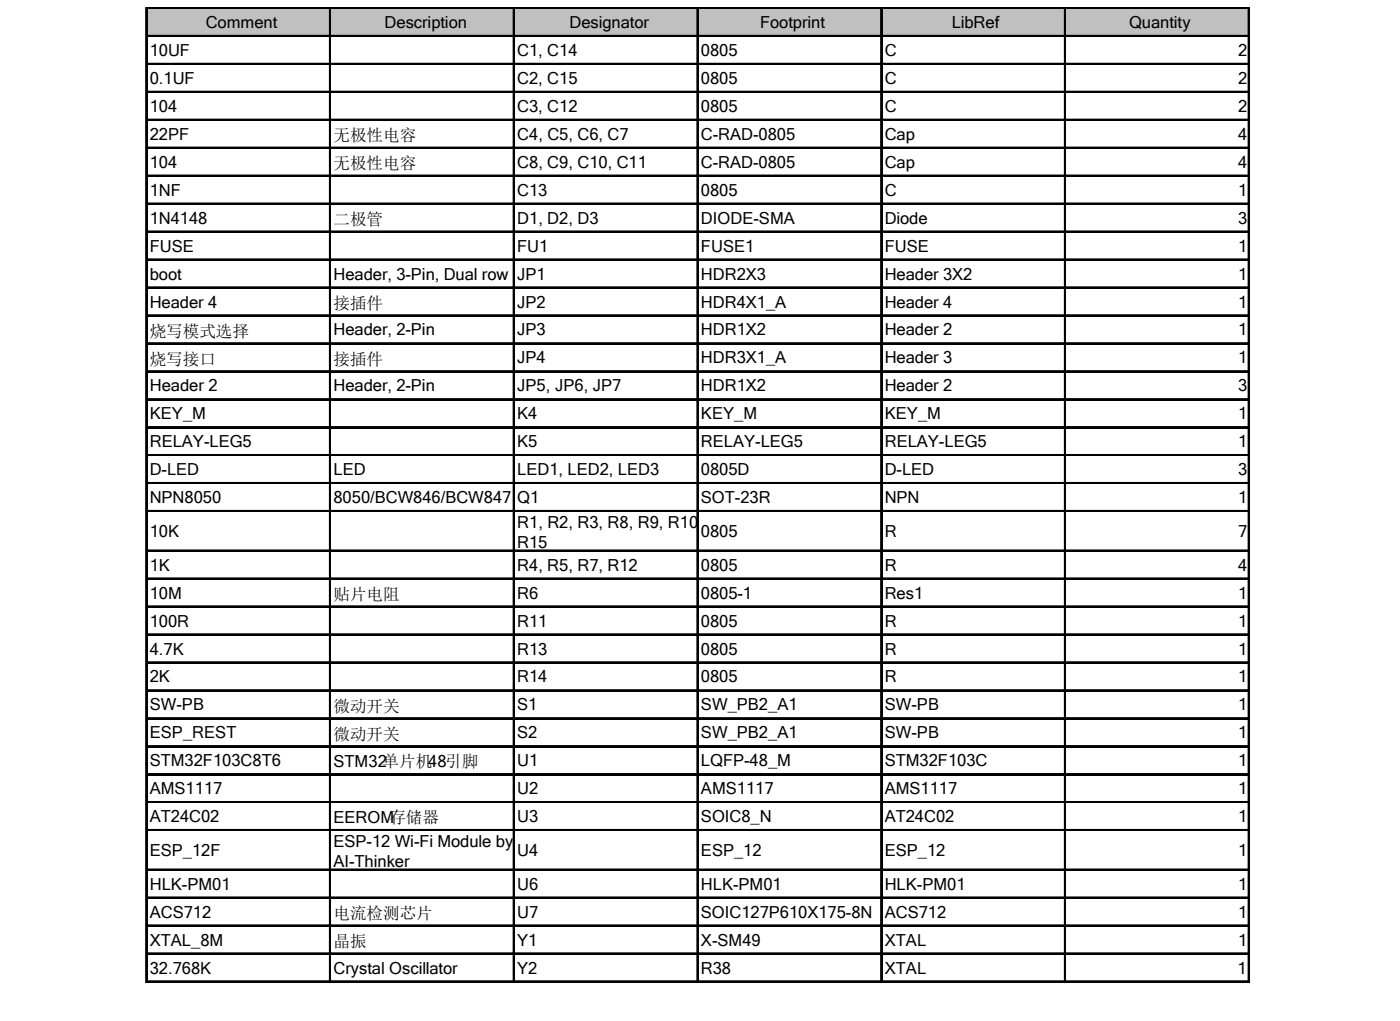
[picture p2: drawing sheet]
<svg xmlns="http://www.w3.org/2000/svg" width="280mm" height="204mm" viewBox="0 0 280 204" stroke-linecap="round" stroke-linejoin="round" font-family="sans-serif">
<defs><g id="words">
<g font-size="3.3">
<text x="41.1" y="5.6">Comment</text>
<text x="76.9" y="5.6">Description</text>
<text x="113.8" y="5.6">Designator</text>
<text x="151.9" y="5.6">Footprint</text>
<text x="190.2" y="5.6">LibRef</text>
<text x="225.6" y="5.6">Quantity</text>
<text x="29.9" y="11.2">10UF</text>
<text x="103.4" y="11.2">C1, C14</text>
<text x="140.1" y="11.2">0805</text>
<text x="176.8" y="11.2">C</text>
<text x="247.4" y="11.2">2</text>
<text x="29.9" y="16.8">0.1UF</text>
<text x="103.4" y="16.8">C2, C15</text>
<text x="140.1" y="16.8">0805</text>
<text x="176.8" y="16.8">C</text>
<text x="247.4" y="16.8">2</text>
<text x="29.9" y="22.4">104</text>
<text x="103.4" y="22.4">C3, C12</text>
<text x="140.1" y="22.4">0805</text>
<text x="176.8" y="22.4">C</text>
<text x="247.4" y="22.4">2</text>
<text x="29.9" y="27.9">22PF</text>
<text x="66.6" y="28.2">无极性电容</text>
<text x="103.4" y="27.9">C4, C5, C6, C7</text>
<text x="140.1" y="27.9">C-RAD-0805</text>
<text x="176.8" y="27.9">Cap</text>
<text x="247.4" y="27.9">4</text>
<text x="29.9" y="33.5">104</text>
<text x="66.6" y="33.8">无极性电容</text>
<text x="103.4" y="33.5">C8, C9, C10, C11</text>
<text x="140.1" y="33.5">C-RAD-0805</text>
<text x="176.8" y="33.5">Cap</text>
<text x="247.4" y="33.5">4</text>
<text x="29.9" y="39.1">1NF</text>
<text x="103.4" y="39.1">C13</text>
<text x="140.1" y="39.1">0805</text>
<text x="176.8" y="39.1">C</text>
<text x="247.4" y="39.1">1</text>
<text x="29.9" y="44.7">1N4148</text>
<text x="66.6" y="44.9">二极管</text>
<text x="103.4" y="44.7">D1, D2, D3</text>
<text x="140.1" y="44.7">DIODE-SMA</text>
<text x="176.8" y="44.7">Diode</text>
<text x="247.4" y="44.7">3</text>
<text x="29.9" y="50.3">FUSE</text>
<text x="103.4" y="50.3">FU1</text>
<text x="140.1" y="50.3">FUSE1</text>
<text x="176.8" y="50.3">FUSE</text>
<text x="247.4" y="50.3">1</text>
<text x="29.9" y="55.8">boot</text>
<text x="66.6" y="55.8">Header, 3-Pin, Dual row</text>
<text x="103.4" y="55.8">JP1</text>
<text x="140.1" y="55.8">HDR2X3</text>
<text x="176.8" y="55.8">Header 3X2</text>
<text x="247.4" y="55.8">1</text>
<text x="29.9" y="61.4">Header 4</text>
<text x="66.6" y="61.7">接插件</text>
<text x="103.4" y="61.4">JP2</text>
<text x="140.1" y="61.4">HDR4X1_A</text>
<text x="176.8" y="61.4">Header 4</text>
<text x="247.4" y="61.4">1</text>
<text x="29.9" y="67.2">烧写模式选择</text>
<text x="66.6" y="67">Header, 2-Pin</text>
<text x="103.4" y="67">JP3</text>
<text x="140.1" y="67">HDR1X2</text>
<text x="176.8" y="67">Header 2</text>
<text x="247.4" y="67">1</text>
<text x="29.9" y="72.8">烧写接口</text>
<text x="66.6" y="72.8">接插件</text>
<text x="103.4" y="72.6">JP4</text>
<text x="140.1" y="72.6">HDR3X1_A</text>
<text x="176.8" y="72.6">Header 3</text>
<text x="247.4" y="72.6">1</text>
<text x="29.9" y="78.2">Header 2</text>
<text x="29.9" y="83.7">KEY_M</text>
<text x="66.6" y="78.2">Header, 2-Pin</text>
<text x="103.4" y="78.2">JP5, JP6, JP7</text>
<text x="103.4" y="83.7">K4</text>
<text x="140.1" y="78.2">HDR1X2</text>
<text x="140.1" y="83.7">KEY_M</text>
<text x="176.8" y="78.2">Header 2</text>
<text x="176.8" y="83.7">KEY_M</text>
<text x="247.4" y="78.2">3</text>
<text x="247.4" y="83.7">1</text>
<text x="29.9" y="89.3">RELAY-LEG5</text>
<text x="103.4" y="89.3">K5</text>
<text x="140.1" y="89.3">RELAY-LEG5</text>
<text x="176.8" y="89.3">RELAY-LEG5</text>
<text x="247.4" y="89.3">1</text>
<text x="29.9" y="94.9">D-LED</text>
<text x="66.6" y="94.9">LED</text>
<text x="103.4" y="94.9">LED1, LED2, LED3</text>
<text x="140.1" y="94.9">0805D</text>
<text x="176.8" y="94.9">D-LED</text>
<text x="247.4" y="94.9">3</text>
<text x="29.9" y="100.5">NPN8050</text>
<text x="66.6" y="100.5">8050/BCW846/BCW847</text>
<text x="103.4" y="100.5">Q1</text>
<text x="140.1" y="100.5">SOT-23R</text>
<text x="176.8" y="100.5">NPN</text>
<text x="247.4" y="100.5">1</text>
<text x="29.9" y="107.3">10K</text>
<text x="103.4" y="105.4">R1, R2, R3, R8, R9, R10,</text>
<text x="140.1" y="107.3">0805</text>
<text x="176.8" y="107.3">R</text>
<text x="247.4" y="107.3">7</text>
<text x="29.9" y="114">1K</text>
<text x="103.4" y="109.5">R15</text>
<text x="103.4" y="114">R4, R5, R7, R12</text>
<text x="140.1" y="114">0805</text>
<text x="176.8" y="114">R</text>
<text x="247.4" y="114">4</text>
<text x="29.9" y="119.6">10M</text>
<text x="66.6" y="119.8">贴片电阻</text>
<text x="103.4" y="119.6">R6</text>
<text x="140.1" y="119.6">0805-1</text>
<text x="176.8" y="119.6">Res1</text>
<text x="247.4" y="119.6">1</text>
<text x="29.9" y="125.1">100R</text>
<text x="103.4" y="125.1">R11</text>
<text x="140.1" y="125.1">0805</text>
<text x="176.8" y="125.1">R</text>
<text x="247.4" y="125.1">1</text>
<text x="29.9" y="130.7">4.7K</text>
<text x="103.4" y="130.7">R13</text>
<text x="140.1" y="130.7">0805</text>
<text x="176.8" y="130.7">R</text>
<text x="247.4" y="130.7">1</text>
<text x="29.9" y="136.3">2K</text>
<text x="103.4" y="136.3">R14</text>
<text x="140.1" y="136.3">0805</text>
<text x="176.8" y="136.3">R</text>
<text x="247.4" y="136.3">1</text>
<text x="29.9" y="141.9">SW-PB</text>
<text x="66.6" y="142.1">微动开关</text>
<text x="103.4" y="141.9">S1</text>
<text x="140.1" y="141.9">SW_PB2_A1</text>
<text x="176.8" y="141.9">SW-PB</text>
<text x="247.4" y="141.9">1</text>
<text x="29.9" y="147.5">ESP_REST</text>
<text x="66.6" y="147.7">微动开关</text>
<text x="103.4" y="147.5">S2</text>
<text x="140.1" y="147.5">SW_PB2_A1</text>
<text x="176.8" y="147.5">SW-PB</text>
<text x="247.4" y="147.5">1</text>
<text x="29.9" y="153">STM32F103C8T6</text>
<text x="66.6" y="153.2">STM32单片机48引脚</text>
<text x="103.4" y="153">U1</text>
<text x="140.1" y="153">LQFP-48_M</text>
<text x="176.8" y="153">STM32F103C</text>
<text x="247.4" y="153">1</text>
<text x="29.9" y="158.6">AMS1117</text>
<text x="103.4" y="158.6">U2</text>
<text x="140.1" y="158.6">AMS1117</text>
<text x="176.8" y="158.6">AMS1117</text>
<text x="247.4" y="158.6">1</text>
<text x="29.9" y="164.2">AT24C02</text>
<text x="66.6" y="164.4">EEROM存储器</text>
<text x="103.4" y="164.2">U3</text>
<text x="140.1" y="164.2">SOIC8_N</text>
<text x="176.8" y="164.2">AT24C02</text>
<text x="247.4" y="164.2">1</text>
<text x="29.9" y="171">ESP_12F</text>
<text x="66.6" y="169.1">ESP-12 Wi-Fi Module by</text>
<text x="66.6" y="173.2">AI-Thinker</text>
<text x="103.4" y="171">U4</text>
<text x="140.1" y="171">ESP_12</text>
<text x="176.8" y="171">ESP_12</text>
<text x="247.4" y="171">1</text>
<text x="29.9" y="177.7">HLK-PM01</text>
<text x="103.4" y="177.7">U6</text>
<text x="140.1" y="177.7">HLK-PM01</text>
<text x="176.8" y="177.7">HLK-PM01</text>
<text x="247.4" y="177.7">1</text>
<text x="29.9" y="183.3">ACS712</text>
<text x="66.6" y="183.5">电流检测芯片</text>
<text x="103.4" y="183.3">U7</text>
<text x="140.1" y="183.3">SOIC127P610X175-8N</text>
<text x="176.8" y="183.3">ACS712</text>
<text x="247.4" y="183.3">1</text>
<text x="29.9" y="188.8">XTAL_8M</text>
<text x="66.6" y="189.1">晶振</text>
<text x="103.4" y="188.8">Y1</text>
<text x="140.1" y="188.8">X-SM49</text>
<text x="176.8" y="188.8">XTAL</text>
<text x="247.4" y="188.8">1</text>
<text x="29.9" y="194.4">32.768K</text>
<text x="66.6" y="194.4">Crystal Oscillator</text>
<text x="103.4" y="194.4">Y2</text>
<text x="140.1" y="194.4">R38</text>
<text x="176.8" y="194.4">XTAL</text>
<text x="247.3" y="194.4">1</text>
</g>
</g></defs>
<path d="M29.4 1.8h220.2v5.5h-220.2z" fill="#c0c0c0"/>
<g fill="none" stroke="#000" stroke-width=".2">
<path d="M29.1 1.5v194.8M29.5 1.5h220.3M29.5 7.1h220.3M29.5 12.6h220.3M29.5 18.2h220.3M65.8 1.9v194.4M102.5 1.9v194.4M139.3 1.9v194.4M176 1.9v194.4M212.7 1.9v194.4M249.4 1.9v194.4M29.5 23.8h220.3"/>
<path d="M29.5 29.4h220.3M29.5 35h220.3M29.5 40.5h220.3M29.5 46.1h220.3M29.5 51.7h220.3M29.5 57.3h220.3M29.5 62.9h220.3M29.5 68.4h220.3M29.5 74h220.3M29.5 79.6h220.3M29.5 85.2h220.3M29.5 90.8h220.3"/>
<path d="M29.5 96.4h220.3M29.5 101.9h220.3M29.5 109.8h220.3M29.5 115.4h220.3M29.5 121h220.3M29.5 126.6h220.3M29.5 132.2h220.3M29.5 137.7h220.3M29.5 143.3h220.3M29.5 148.9h220.3M29.5 154.5h220.3M29.5 160.1h220.3"/>
<path d="M29.5 165.6h220.3M29.5 173.5h220.3M29.5 179.1h220.3M29.5 184.7h220.3M29.5 190.3h220.3M29.5 195.9h220.3"/>
</g>
<path d="M29.3 1.5v194.8M66 1.9v194.4M102.7 1.9v194.4M139.4 1.9v194.4M176.2 1.9v194.4M212.9 1.9v194.4M249.6 1.9v194.4" fill="none" stroke="#000" stroke-width=".36"/>
<g fill="none" stroke="#000" stroke-width=".4">
<path d="M29.5 1.7h220.3M29.5 7.3h220.3M29.5 12.8h220.3M29.5 18.4h220.3M29.5 24h220.3M29.5 29.6h220.3M29.5 35.2h220.3M29.5 40.7h220.3M29.5 46.3h220.3M29.5 51.9h220.3M29.5 57.5h220.3M29.5 63.1h220.3"/>
<path d="M29.5 68.6h220.3M29.5 74.2h220.3M29.5 79.8h220.3M29.5 85.4h220.3M29.5 91h220.3M29.5 96.5h220.3M29.5 102.1h220.3M29.5 110h220.3M29.5 115.6h220.3M29.5 121.2h220.3M29.5 126.8h220.3M29.5 132.4h220.3"/>
<path d="M29.5 137.9h220.3M29.5 143.5h220.3M29.5 149.1h220.3M29.5 154.7h220.3M29.5 160.3h220.3M29.5 165.8h220.3M29.5 173.7h220.3M29.5 179.3h220.3M29.5 184.9h220.3M29.5 190.5h220.3M29.5 196.1h220.3"/>
</g>
<use href="#words"/>
</svg>
